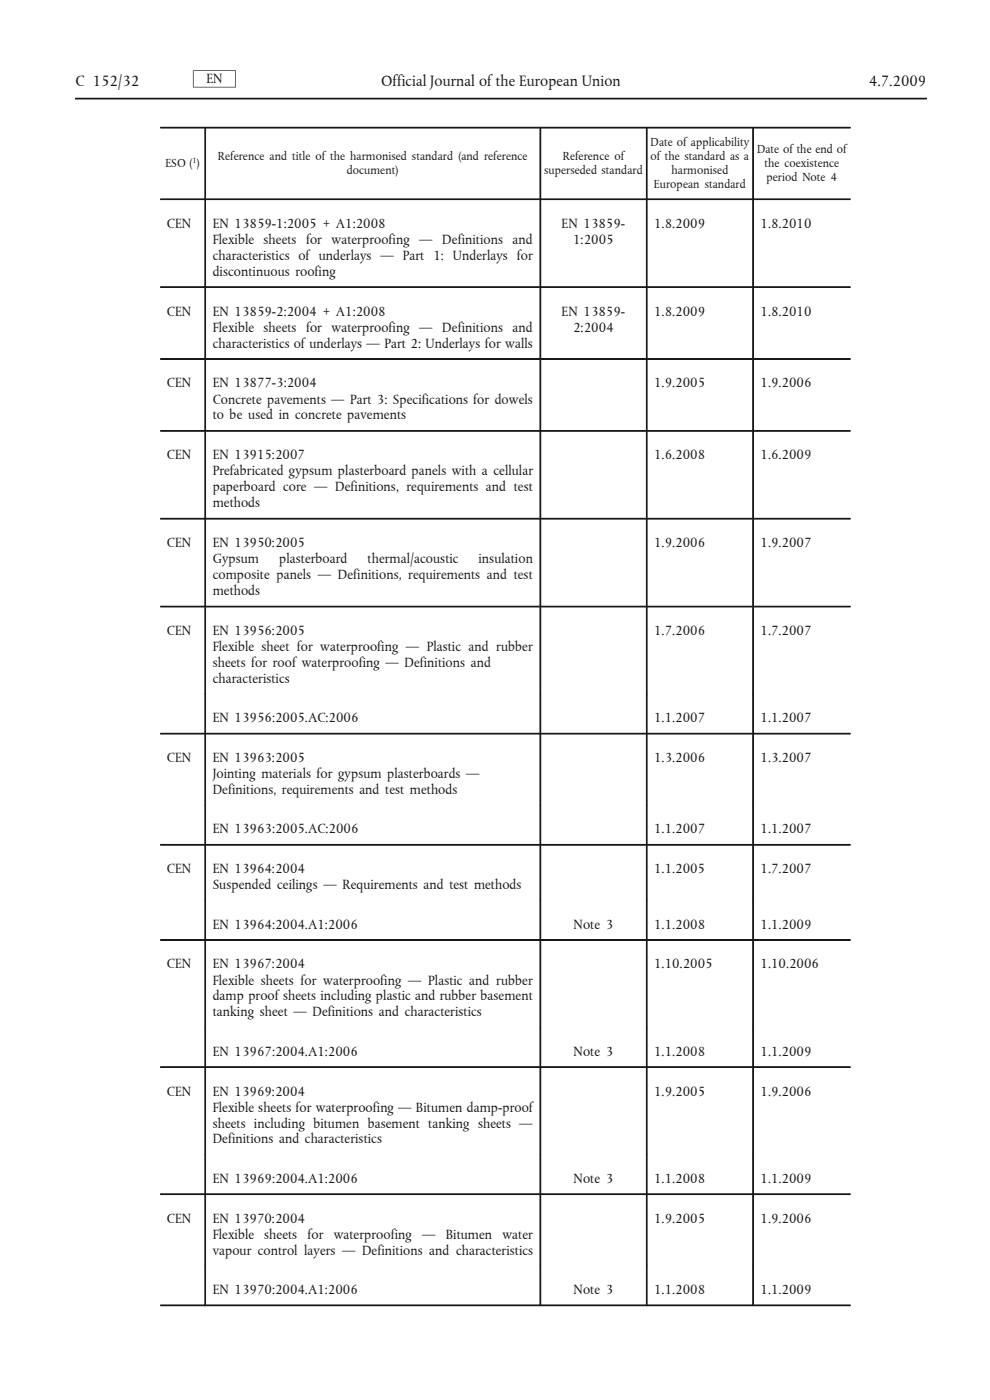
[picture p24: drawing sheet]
<svg xmlns="http://www.w3.org/2000/svg" width="210mm" height="297mm" viewBox="0 0 210 297" stroke-linecap="round" stroke-linejoin="round" font-family="sans-serif">
<defs><g id="words">
<g font-size="3.4" fill="#1a171c">
<text x="16" y="18.2">C 152/32</text>
<text x="80.8" y="18.2">Official Journal of the European Union</text>
<text x="184.3" y="18.2">4.7.2009</text>
</g>
<g font-size="3" fill="#1a171c">
<text x="43.8" y="17.7">EN</text>
<text x="35.4" y="48.3">CEN</text>
<text x="45.1" y="48.3">EN 13859-1:2005 + A1:2008</text>
<text x="45.1" y="51.7">Flexible sheets for waterproofing — Definitions and</text>
<text x="119.1" y="48.3">EN 13859-</text>
<text x="121.6" y="51.7">1:2005</text>
<text x="138.8" y="48.3">1.8.2009</text>
<text x="161.3" y="48.3">1.8.2010</text>
<text x="45.1" y="55.1">characteristics of underlays — Part 1: Underlays for</text>
<text x="45.1" y="58.5">discontinuous roofing</text>
<text x="35.4" y="67">CEN</text>
<text x="45.1" y="67">EN 13859-2:2004 + A1:2008</text>
<text x="45.1" y="70.3">Flexible sheets for waterproofing — Definitions and</text>
<text x="119.1" y="67">EN 13859-</text>
<text x="121.6" y="70.3">2:2004</text>
<text x="138.8" y="67">1.8.2009</text>
<text x="161.3" y="67">1.8.2010</text>
<text x="45.1" y="73.7">characteristics of underlays — Part 2: Underlays for walls</text>
<text x="35.4" y="82.2">CEN</text>
<text x="45.1" y="82.2">EN 13877-3:2004</text>
<text x="138.8" y="82.2">1.9.2005</text>
<text x="161.3" y="82.2">1.9.2006</text>
<text x="45.1" y="85.6">Concrete pavements — Part 3: Specifications for dowels</text>
<text x="45.1" y="89">to be used in concrete pavements</text>
<text x="35.4" y="97.5">CEN</text>
<text x="45.1" y="97.5">EN 13915:2007</text>
<text x="45.1" y="100.8">Prefabricated gypsum plasterboard panels with a cellular</text>
<text x="138.8" y="97.5">1.6.2008</text>
<text x="161.3" y="97.5">1.6.2009</text>
<text x="45.1" y="104.2">paperboard core — Definitions, requirements and test</text>
<text x="45.1" y="107.6">methods</text>
<text x="35.4" y="116.1">CEN</text>
<text x="45.1" y="116.1">EN 13950:2005</text>
<text x="45.1" y="119.5">Gypsum</text>
<text x="59.2" y="119.5">plasterboard</text>
<text x="78" y="119.5">thermal/acoustic</text>
<text x="101.5" y="119.5">insulation</text>
<text x="138.8" y="116.1">1.9.2006</text>
<text x="161.3" y="116.1">1.9.2007</text>
<text x="45.1" y="122.9">composite panels — Definitions, requirements and test</text>
<text x="45.1" y="126.3">methods</text>
<text x="35.4" y="134.7">CEN</text>
<text x="45.1" y="134.7">EN 13956:2005</text>
<text x="138.8" y="134.7">1.7.2006</text>
<text x="161.3" y="134.7">1.7.2007</text>
<text x="45.1" y="138.1">Flexible sheet for waterproofing — Plastic and rubber</text>
<text x="45.1" y="141.5">sheets for roof waterproofing — Definitions and</text>
<text x="45.1" y="144.9">characteristics</text>
<text x="45.1" y="153.2">EN 13956:2005.AC:2006</text>
<text x="138.8" y="153.2">1.1.2007</text>
<text x="161.3" y="153.2">1.1.2007</text>
<text x="35.4" y="161.7">CEN</text>
<text x="45.1" y="161.7">EN 13963:2005</text>
<text x="138.8" y="161.7">1.3.2006</text>
<text x="161.3" y="161.7">1.3.2007</text>
<text x="45.1" y="165.1">Jointing materials for gypsum plasterboards —</text>
<text x="45.1" y="168.5">Definitions, requirements and test methods</text>
<text x="45.1" y="176.8">EN 13963:2005.AC:2006</text>
<text x="138.8" y="176.8">1.1.2007</text>
<text x="161.3" y="176.8">1.1.2007</text>
<text x="35.4" y="185.3">CEN</text>
<text x="45.1" y="185.3">EN 13964:2004</text>
<text x="138.8" y="185.3">1.1.2005</text>
<text x="161.3" y="185.3">1.7.2007</text>
<text x="45.1" y="188.7">Suspended ceilings — Requirements and test methods</text>
<text x="45.1" y="197">EN 13964:2004.A1:2006</text>
<text x="121.7" y="197">Note 3</text>
<text x="138.8" y="197">1.1.2008</text>
<text x="161.3" y="197">1.1.2009</text>
<text x="35.4" y="205.5">CEN</text>
<text x="45.1" y="205.5">EN 13967:2004</text>
<text x="45.1" y="208.9">Flexible sheets for waterproofing — Plastic and rubber</text>
<text x="138.8" y="205.5">1.10.2005</text>
<text x="161.3" y="205.5">1.10.2006</text>
<text x="45.1" y="212.2">damp proof sheets including plastic and rubber basement</text>
<text x="45.1" y="215.6">tanking sheet — Definitions and characteristics</text>
<text x="45.1" y="224">EN 13967:2004.A1:2006</text>
<text x="121.7" y="224">Note 3</text>
<text x="138.8" y="224">1.1.2008</text>
<text x="161.3" y="224">1.1.2009</text>
<text x="35.4" y="232.4">CEN</text>
<text x="45.1" y="232.4">EN 13969:2004</text>
<text x="138.8" y="232.4">1.9.2005</text>
<text x="161.3" y="232.4">1.9.2006</text>
<text x="45.1" y="235.8">Flexible sheets for waterproofing — Bitumen damp-proof</text>
<text x="45.1" y="239.2">sheets including bitumen basement tanking sheets —</text>
<text x="45.1" y="242.6">Definitions and characteristics</text>
<text x="45.1" y="250.9">EN 13969:2004.A1:2006</text>
<text x="121.7" y="250.9">Note 3</text>
<text x="138.8" y="250.9">1.1.2008</text>
<text x="161.3" y="250.9">1.1.2009</text>
<text x="35.4" y="259.4">CEN</text>
<text x="45.1" y="259.4">EN 13970:2004</text>
<text x="45.1" y="262.8">Flexible</text>
<text x="56.1" y="262.8">sheets</text>
<text x="65.2" y="262.8">for</text>
<text x="70.8" y="262.8">waterproofing</text>
<text x="89.5" y="262.8">—</text>
<text x="94.5" y="262.8">Bitumen</text>
<text x="106.6" y="262.8">water</text>
<text x="138.8" y="259.4">1.9.2005</text>
<text x="161.3" y="259.4">1.9.2006</text>
<text x="45.1" y="266.2">vapour control layers — Definitions and characteristics</text>
<text x="45.1" y="274.5">EN 13970:2004.A1:2006</text>
<text x="121.7" y="274.5">Note 3</text>
<text x="138.8" y="274.5">1.1.2008</text>
<text x="161.3" y="274.5">1.1.2009</text>
</g>
<g font-size="2.6" fill="#1a171c">
<text x="35.1" y="35.4">ESO ( )</text>
<text x="46.2" y="33.9">Reference and title of the harmonised standard (and reference</text>
<text x="119.4" y="33.9">Reference of</text>
<text x="138" y="30.9">Date of applicability</text>
<text x="138" y="33.9">of the standard as a</text>
<text x="160.6" y="32.4">Date of the end of</text>
<text x="162.2" y="35.4">the coexistence</text>
<text x="73.6" y="36.9">document)</text>
<text x="115.4" y="36.9">superseded standard</text>
<text x="138.7" y="39.9">European standard</text>
<text x="142.4" y="36.9">harmonised</text>
<text x="162.6" y="38.4">period Note 4</text>
</g>
<text font-size="1.7" fill="#1a171c" x="40.8" y="34.7">1</text>
</g></defs>
<g fill="#1a171c" stroke="#1a171c" stroke-width=".21">
<path d="M34.1 27h9.4v.2h-9.4z" fill-rule="evenodd"/>
<path d="M43.5 27h.1v15.2h-.1z" fill-rule="evenodd"/>
<path d="M43.6 27h70.9v.2h-70.9z" fill-rule="evenodd"/>
<path d="M114.5 27h.2v15.2h-.2z" fill-rule="evenodd"/>
<path d="M114.7 27h22.4v.2h-22.4z" fill-rule="evenodd"/>
<path d="M137.1 27h.2v15.2h-.2z" fill-rule="evenodd"/>
<path d="M137.3 27h22.4v.2h-22.4z" fill-rule="evenodd"/>
<path d="M159.7 27h.1v15.2h-.1z" fill-rule="evenodd"/>
<path d="M159.8 27h20.6v.2h-20.6z" fill-rule="evenodd"/>
<path d="M34.1 42.2h9.4v.1h-9.4z" fill-rule="evenodd"/>
<path d="M43.5 42.2h.1v18.6h-.1z" fill-rule="evenodd"/>
<path d="M43.6 42.2h70.9v.1h-70.9z" fill-rule="evenodd"/>
<path d="M114.5 42.2h.2v18.6h-.2z" fill-rule="evenodd"/>
<path d="M114.7 42.2h22.4v.1h-22.4z" fill-rule="evenodd"/>
<path d="M137.1 42.2h.2v18.6h-.2z" fill-rule="evenodd"/>
<path d="M137.3 42.2h22.4v.1h-22.4z" fill-rule="evenodd"/>
<path d="M159.7 42.2h.1v18.6h-.1z" fill-rule="evenodd"/>
<path d="M159.8 42.2h20.6v.1h-20.6z" fill-rule="evenodd"/>
<path d="M34.1 60.8h9.4v.2h-9.4z" fill-rule="evenodd"/>
<path d="M43.5 60.8h.1v15.3h-.1z" fill-rule="evenodd"/>
<path d="M43.6 60.8h70.9v.2h-70.9z" fill-rule="evenodd"/>
<path d="M114.5 60.8h.2v15.3h-.2z" fill-rule="evenodd"/>
<path d="M114.7 60.8h22.4v.2h-22.4z" fill-rule="evenodd"/>
<path d="M137.1 60.8h.2v15.3h-.2z" fill-rule="evenodd"/>
<path d="M137.3 60.8h22.4v.2h-22.4z" fill-rule="evenodd"/>
<path d="M159.7 60.8h.1v15.3h-.1z" fill-rule="evenodd"/>
<path d="M159.8 60.8h20.6v.2h-20.6z" fill-rule="evenodd"/>
<path d="M34.1 76.1h9.4v.1h-9.4z" fill-rule="evenodd"/>
<path d="M43.5 76.1h.1v15.2h-.1z" fill-rule="evenodd"/>
<path d="M43.6 76.1h70.9v.1h-70.9z" fill-rule="evenodd"/>
<path d="M114.5 76.1h.2v15.2h-.2z" fill-rule="evenodd"/>
<path d="M114.7 76.1h22.4v.1h-22.4z" fill-rule="evenodd"/>
<path d="M137.1 76.1h.2v15.2h-.2z" fill-rule="evenodd"/>
<path d="M137.3 76.1h22.4v.1h-22.4z" fill-rule="evenodd"/>
<path d="M159.7 76.1h.1v15.2h-.1z" fill-rule="evenodd"/>
<path d="M159.8 76.1h20.6v.1h-20.6z" fill-rule="evenodd"/>
<path d="M34.1 91.3h9.4v.2h-9.4z" fill-rule="evenodd"/>
<path d="M43.5 91.3h.1v18.7h-.1z" fill-rule="evenodd"/>
<path d="M43.6 91.3h70.9v.2h-70.9z" fill-rule="evenodd"/>
<path d="M114.5 91.3h.2v18.7h-.2z" fill-rule="evenodd"/>
<path d="M114.7 91.3h22.4v.2h-22.4z" fill-rule="evenodd"/>
<path d="M137.1 91.3h.2v18.7h-.2z" fill-rule="evenodd"/>
<path d="M137.3 91.3h22.4v.2h-22.4z" fill-rule="evenodd"/>
<path d="M159.7 91.3h.1v18.7h-.1z" fill-rule="evenodd"/>
<path d="M159.8 91.3h20.6v.2h-20.6z" fill-rule="evenodd"/>
<path d="M34.1 110h9.4v.1h-9.4z" fill-rule="evenodd"/>
<path d="M43.5 110h.1v18.6h-.1z" fill-rule="evenodd"/>
<path d="M43.6 110h70.9v.1h-70.9z" fill-rule="evenodd"/>
<path d="M114.5 110h.2v18.6h-.2z" fill-rule="evenodd"/>
<path d="M114.7 110h22.4v.1h-22.4z" fill-rule="evenodd"/>
<path d="M137.1 110h.2v18.6h-.2z" fill-rule="evenodd"/>
<path d="M137.3 110h22.4v.1h-22.4z" fill-rule="evenodd"/>
<path d="M159.7 110h.1v18.6h-.1z" fill-rule="evenodd"/>
<path d="M159.8 110h20.6v.1h-20.6z" fill-rule="evenodd"/>
<path d="M34.1 128.6h9.4v.2h-9.4z" fill-rule="evenodd"/>
<path d="M43.5 128.6h.1v18.6h-.1z" fill-rule="evenodd"/>
<path d="M43.6 128.6h70.9v.2h-70.9z" fill-rule="evenodd"/>
<path d="M114.5 128.6h.2v18.6h-.2z" fill-rule="evenodd"/>
<path d="M114.7 128.6h22.4v.2h-22.4z" fill-rule="evenodd"/>
<path d="M137.1 128.6h.2v18.6h-.2z" fill-rule="evenodd"/>
<path d="M137.3 128.6h22.4v.2h-22.4z" fill-rule="evenodd"/>
<path d="M159.7 128.6h.1v18.6h-.1z" fill-rule="evenodd"/>
<path d="M159.8 128.6h20.6v.2h-20.6z" fill-rule="evenodd"/>
<path d="M43.5 147.2h.1v8.4h-.1z" fill-rule="evenodd"/>
<path d="M114.5 147.2h.2v8.4h-.2z" fill-rule="evenodd"/>
<path d="M137.1 147.2h.2v8.4h-.2z" fill-rule="evenodd"/>
<path d="M159.7 147.2h.1v8.4h-.1z" fill-rule="evenodd"/>
<path d="M34.1 155.6h9.4v.1h-9.4z" fill-rule="evenodd"/>
<path d="M43.5 155.6h.1v15.2h-.1z" fill-rule="evenodd"/>
<path d="M43.6 155.6h70.9v.1h-70.9z" fill-rule="evenodd"/>
<path d="M114.5 155.6h.2v15.2h-.2z" fill-rule="evenodd"/>
<path d="M114.7 155.6h22.4v.1h-22.4z" fill-rule="evenodd"/>
<path d="M137.1 155.6h.2v15.2h-.2z" fill-rule="evenodd"/>
<path d="M137.3 155.6h22.4v.1h-22.4z" fill-rule="evenodd"/>
<path d="M159.7 155.6h.1v15.2h-.1z" fill-rule="evenodd"/>
<path d="M159.8 155.6h20.6v.1h-20.6z" fill-rule="evenodd"/>
<path d="M43.5 170.8h.1v8.3h-.1z" fill-rule="evenodd"/>
<path d="M114.5 170.8h.2v8.3h-.2z" fill-rule="evenodd"/>
<path d="M137.1 170.8h.2v8.3h-.2z" fill-rule="evenodd"/>
<path d="M159.7 170.8h.1v8.3h-.1z" fill-rule="evenodd"/>
<path d="M34.1 179.1h9.4v.2h-9.4z" fill-rule="evenodd"/>
<path d="M43.5 179.1h.1v11.9h-.1z" fill-rule="evenodd"/>
<path d="M43.6 179.1h70.9v.2h-70.9z" fill-rule="evenodd"/>
<path d="M114.5 179.1h.2v11.9h-.2z" fill-rule="evenodd"/>
<path d="M114.7 179.1h22.4v.2h-22.4z" fill-rule="evenodd"/>
<path d="M137.1 179.1h.2v11.9h-.2z" fill-rule="evenodd"/>
<path d="M137.3 179.1h22.4v.2h-22.4z" fill-rule="evenodd"/>
<path d="M159.7 179.1h.1v11.9h-.1z" fill-rule="evenodd"/>
<path d="M159.8 179.1h20.6v.2h-20.6z" fill-rule="evenodd"/>
<path d="M43.5 191h.1v8.3h-.1z" fill-rule="evenodd"/>
<path d="M114.5 191h.2v8.3h-.2z" fill-rule="evenodd"/>
<path d="M137.1 191h.2v8.3h-.2z" fill-rule="evenodd"/>
<path d="M159.7 191h.1v8.3h-.1z" fill-rule="evenodd"/>
<path d="M34.1 199.3h9.4v.2h-9.4z" fill-rule="evenodd"/>
<path d="M43.5 199.3h.1v18.7h-.1z" fill-rule="evenodd"/>
<path d="M43.6 199.3h70.9v.2h-70.9z" fill-rule="evenodd"/>
<path d="M114.5 199.3h.2v18.7h-.2z" fill-rule="evenodd"/>
<path d="M114.7 199.3h22.4v.2h-22.4z" fill-rule="evenodd"/>
<path d="M137.1 199.3h.2v18.7h-.2z" fill-rule="evenodd"/>
<path d="M137.3 199.3h22.4v.2h-22.4z" fill-rule="evenodd"/>
<path d="M159.7 199.3h.1v18.7h-.1z" fill-rule="evenodd"/>
<path d="M159.8 199.3h20.6v.2h-20.6z" fill-rule="evenodd"/>
<path d="M43.5 218h.1v8.3h-.1z" fill-rule="evenodd"/>
<path d="M114.5 218h.2v8.3h-.2z" fill-rule="evenodd"/>
<path d="M137.1 218h.2v8.3h-.2z" fill-rule="evenodd"/>
<path d="M159.7 218h.1v8.3h-.1z" fill-rule="evenodd"/>
<path d="M34.1 226.3h9.4v.2h-9.4z" fill-rule="evenodd"/>
<path d="M43.5 226.3h.1v18.6h-.1z" fill-rule="evenodd"/>
<path d="M43.6 226.3h70.9v.2h-70.9z" fill-rule="evenodd"/>
<path d="M114.5 226.3h.2v18.6h-.2z" fill-rule="evenodd"/>
<path d="M114.7 226.3h22.4v.2h-22.4z" fill-rule="evenodd"/>
<path d="M137.1 226.3h.2v18.6h-.2z" fill-rule="evenodd"/>
<path d="M137.3 226.3h22.4v.2h-22.4z" fill-rule="evenodd"/>
<path d="M159.7 226.3h.1v18.6h-.1z" fill-rule="evenodd"/>
<path d="M159.8 226.3h20.6v.2h-20.6z" fill-rule="evenodd"/>
<path d="M43.5 244.9h.1v8.4h-.1z" fill-rule="evenodd"/>
<path d="M114.5 244.9h.2v8.4h-.2z" fill-rule="evenodd"/>
<path d="M137.1 244.9h.2v8.4h-.2z" fill-rule="evenodd"/>
<path d="M159.7 244.9h.1v8.4h-.1z" fill-rule="evenodd"/>
<path d="M34.1 253.3h9.4v.1h-9.4z" fill-rule="evenodd"/>
<path d="M43.5 253.3h.1v15.2h-.1z" fill-rule="evenodd"/>
<path d="M43.6 253.3h70.9v.1h-70.9z" fill-rule="evenodd"/>
<path d="M114.5 253.3h.2v15.2h-.2z" fill-rule="evenodd"/>
<path d="M114.7 253.3h22.4v.1h-22.4z" fill-rule="evenodd"/>
<path d="M137.1 253.3h.2v15.2h-.2z" fill-rule="evenodd"/>
<path d="M137.3 253.3h22.4v.1h-22.4z" fill-rule="evenodd"/>
<path d="M159.7 253.3h.1v15.2h-.1z" fill-rule="evenodd"/>
<path d="M159.8 253.3h20.6v.1h-20.6z" fill-rule="evenodd"/>
<path d="M43.5 268.5h.1v8.3h-.1z" fill-rule="evenodd"/>
<path d="M114.5 268.5h.2v8.3h-.2z" fill-rule="evenodd"/>
<path d="M137.1 268.5h.2v8.3h-.2z" fill-rule="evenodd"/>
<path d="M159.7 268.5h.1v8.3h-.1z" fill-rule="evenodd"/>
<path d="M34.1 276.8h9.4v.2h-9.4z" fill-rule="evenodd"/>
<path d="M43.5 276.8l.1 .2z" fill-rule="evenodd"/>
<path d="M43.6 276.8h70.9v.2h-70.9z" fill-rule="evenodd"/>
<path d="M114.5 276.8h.2v.2h-.2z" fill-rule="evenodd"/>
<path d="M114.7 276.8h22.4v.2h-22.4z" fill-rule="evenodd"/>
<path d="M137.1 276.8l.2 .2z" fill-rule="evenodd"/>
<path d="M137.3 276.8h22.4v.2h-22.4z" fill-rule="evenodd"/>
<path d="M159.7 276.8l.1 .2z" fill-rule="evenodd"/>
<path d="M159.8 276.8h20.6v.2h-20.6z" fill-rule="evenodd"/>
<path d="M16 20.8h180.5v.2h-180.5z" fill-rule="evenodd"/>
</g>
<g fill="#1a171c">
<path d="M41 14.9l.1 .2z" fill-rule="evenodd"/>
<path d="M41 14.9l9.1 .1-9 .1z" fill-rule="evenodd"/>
<path d="M49.9 15.1l.2-.1-.1 3.6z" fill-rule="evenodd"/>
<path d="M40.9 18.5l9-.1 .1 .2z" fill-rule="evenodd"/>
</g>
<path d="M41 15v3.5" fill="none" stroke="#1a171c" stroke-width=".21"/>
<use href="#words"/>
</svg>
